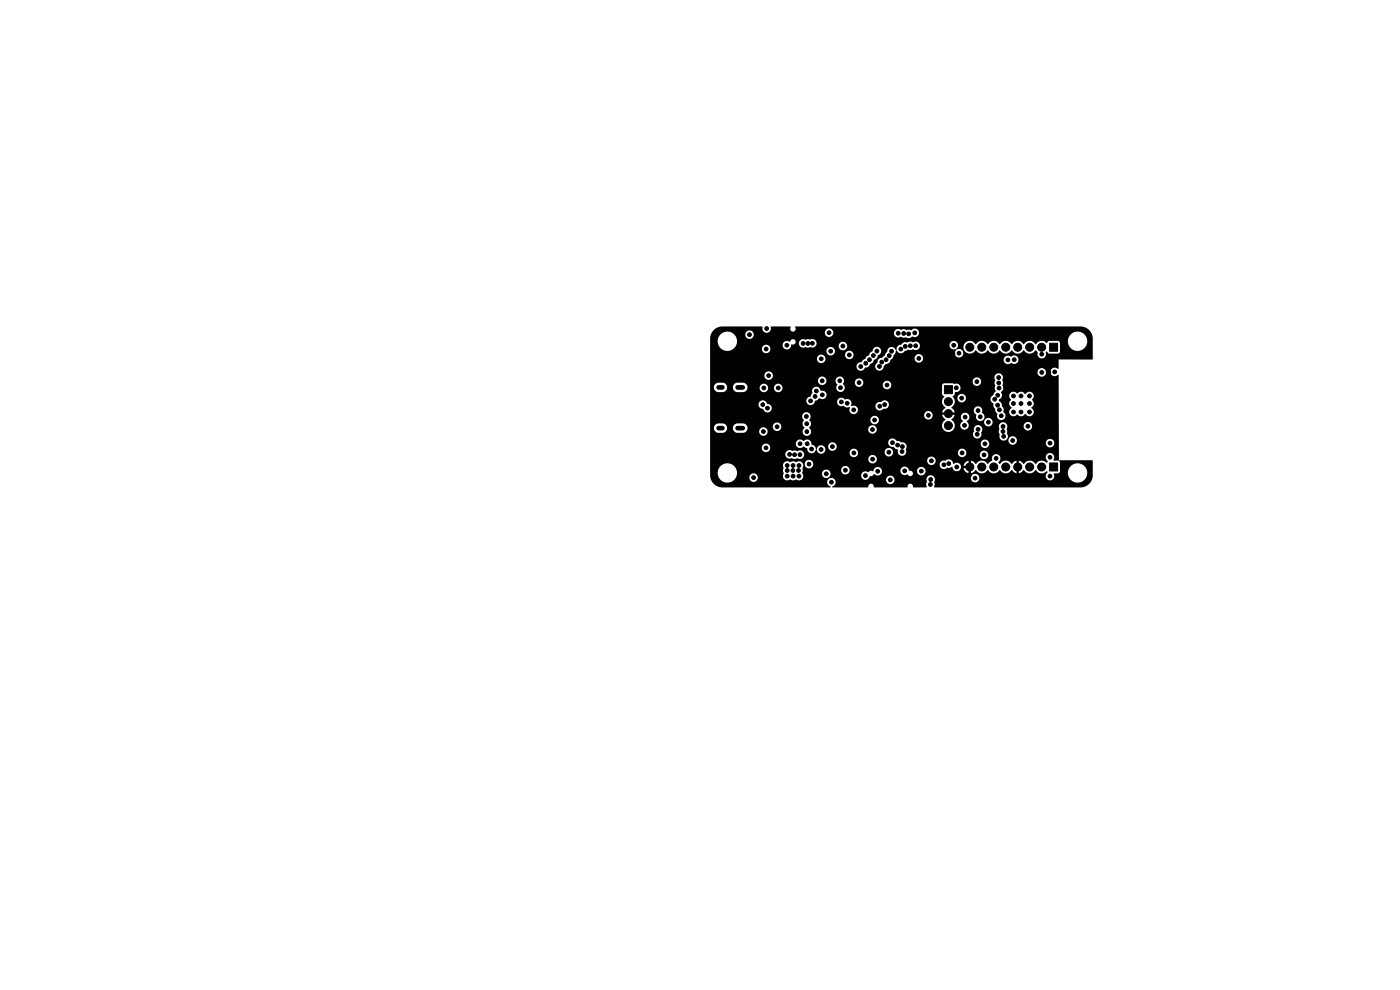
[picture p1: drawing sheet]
<svg xmlns="http://www.w3.org/2000/svg" width="297mm" height="210mm" viewBox="0 0 297 210" stroke-linecap="round" stroke-linejoin="round" font-family="sans-serif">
<path d="M152.5 82.2h.7M152.5 90.8h.7M156.5 82.2h1.1M156.5 90.8h1.1" fill="none" stroke="#000" stroke-width="1"/>
<g fill="#000" stroke="#000" stroke-width=".21">
<path d="M222.7 72.8h1.7v1.7h-1.7zM200.4 81.8h1.6v1.7h-1.6zM222.7 98.2h1.7v1.7h-1.7z"/>
<circle cx="159" cy="71" r=".4"/>
<circle cx="162.5" cy="74" r=".4"/>
<circle cx="162.6" cy="69.7" r=".4"/>
<circle cx="163.1" cy="79.7" r=".4"/>
<circle cx="166.9" cy="73.2" r=".4"/>
<circle cx="170.4" cy="72.8" r=".4"/>
<circle cx="170.8" cy="78.8" r=".4"/>
<circle cx="171.4" cy="72.8" r=".4"/>
<circle cx="172.1" cy="75.1" r=".4"/>
<circle cx="172.3" cy="72.8" r=".4"/>
<circle cx="174.2" cy="76.1" r=".4"/>
<circle cx="175.9" cy="70.6" r=".4"/>
<circle cx="176.2" cy="74.5" r=".4"/>
<circle cx="178.8" cy="73.4" r=".4"/>
<circle cx="180.2" cy="75.3" r=".4"/>
<circle cx="182.6" cy="77.7" r=".4"/>
<circle cx="183.7" cy="77.1" r=".4"/>
<circle cx="184.5" cy="76.3" r=".4"/>
<circle cx="185.3" cy="75.4" r=".4"/>
<circle cx="186" cy="74.5" r=".4"/>
<circle cx="186.6" cy="77.7" r=".4"/>
<circle cx="187.1" cy="76.8" r=".4"/>
<circle cx="188" cy="76.3" r=".4"/>
<circle cx="188.6" cy="75.4" r=".4"/>
<circle cx="189.1" cy="74.5" r=".4"/>
<circle cx="190.6" cy="70.7" r=".4"/>
<circle cx="191.1" cy="74" r=".4"/>
<circle cx="191.7" cy="70.7" r=".4"/>
<circle cx="192" cy="73.5" r=".4"/>
<circle cx="192.8" cy="70.8" r=".4"/>
<circle cx="193.1" cy="73.4" r=".4"/>
<circle cx="194.1" cy="70.6" r=".4"/>
<circle cx="194.3" cy="73.4" r=".4"/>
<circle cx="194.9" cy="76" r=".4"/>
<circle cx="202.2" cy="75" r=".4"/>
<circle cx="202.2" cy="71.6" r=".4"/>
<circle cx="202.3" cy="73.2" r=".4"/>
<circle cx="203.5" cy="74.9" r=".4"/>
<circle cx="205.7" cy="73.7" r=".85"/>
<circle cx="208.3" cy="73.7" r=".85"/>
<circle cx="210.8" cy="73.7" r=".85"/>
<circle cx="213.4" cy="73.7" r=".85"/>
<circle cx="213.8" cy="76.4" r=".4"/>
<circle cx="215.2" cy="76.3" r=".4"/>
<circle cx="215.9" cy="73.7" r=".85"/>
<circle cx="218.4" cy="73.7" r=".85"/>
<circle cx="221" cy="73.7" r=".85"/>
<circle cx="221" cy="79" r=".4"/>
<circle cx="221" cy="75.1" r=".4"/>
<circle cx="222.5" cy="79" r=".4"/>
<circle cx="222.6" cy="70.4" r=".4"/>
<circle cx="223.7" cy="78.9" r=".4"/>
<circle cx="160.3" cy="96.8" r=".4"/>
<circle cx="161.8" cy="85.8" r=".4"/>
<circle cx="162" cy="91.5" r=".4"/>
<circle cx="162.1" cy="82.3" r=".4"/>
<circle cx="162.5" cy="95" r=".4"/>
<circle cx="162.8" cy="86.6" r=".4"/>
<circle cx="164.8" cy="90.5" r=".4"/>
<circle cx="165.1" cy="82.3" r=".4"/>
<circle cx="165.1" cy="94.7" r=".4"/>
<circle cx="167" cy="98.8" r=".4"/>
<circle cx="167" cy="99.8" r=".4"/>
<circle cx="167.5" cy="96.4" r=".4"/>
<circle cx="168.2" cy="99.8" r=".4"/>
<circle cx="168.3" cy="98.8" r=".4"/>
<circle cx="168.6" cy="96.5" r=".4"/>
<circle cx="168.8" cy="87.5" r=".4"/>
<circle cx="169.4" cy="99.8" r=".4"/>
<circle cx="169.5" cy="98.8" r=".4"/>
<circle cx="169.7" cy="96.4" r=".4"/>
<circle cx="169.7" cy="94.1" r=".4"/>
<circle cx="171.1" cy="88.3" r=".4"/>
<circle cx="171.1" cy="89.9" r=".4"/>
<circle cx="171.2" cy="91.6" r=".4"/>
<circle cx="171.2" cy="94.1" r=".4"/>
<circle cx="171.6" cy="98.4" r=".4"/>
<circle cx="172" cy="85" r=".4"/>
<circle cx="172.2" cy="95.3" r=".4"/>
<circle cx="172.9" cy="84.1" r=".4"/>
<circle cx="173.2" cy="82.9" r=".4"/>
<circle cx="174.2" cy="95.4" r=".4"/>
<circle cx="174.3" cy="85.3" r=".4"/>
<circle cx="174.4" cy="82.3" r=".4"/>
<circle cx="174.4" cy="80.8" r=".4"/>
<circle cx="174.4" cy="83.8" r=".4"/>
<circle cx="176.6" cy="94.7" r=".4"/>
<circle cx="177.3" cy="92.1" r=".4"/>
<circle cx="178.2" cy="80.8" r=".4"/>
<circle cx="178.3" cy="82.2" r=".4"/>
<circle cx="178.5" cy="85.3" r=".4"/>
<circle cx="179.3" cy="99.7" r=".4"/>
<circle cx="179.7" cy="85.5" r=".4"/>
<circle cx="181.1" cy="87" r=".4"/>
<circle cx="181.1" cy="96.1" r=".4"/>
<circle cx="182.3" cy="81.2" r=".4"/>
<circle cx="182.3" cy="83.8" r=".4"/>
<circle cx="185.1" cy="91.1" r=".4"/>
<circle cx="185.1" cy="97.4" r=".4"/>
<circle cx="185.5" cy="89.1" r=".4"/>
<circle cx="186.2" cy="100" r=".4"/>
<circle cx="186.6" cy="86.2" r=".4"/>
<circle cx="187.5" cy="83.8" r=".4"/>
<circle cx="187.7" cy="85.8" r=".4"/>
<circle cx="187.7" cy="89" r=".4"/>
<circle cx="188.2" cy="81.7" r=".4"/>
<circle cx="188.6" cy="95.9" r=".4"/>
<circle cx="189.3" cy="93.9" r=".4"/>
<circle cx="190.4" cy="94.4" r=".4"/>
<circle cx="191.4" cy="95.8" r=".4"/>
<circle cx="191.4" cy="94.7" r=".4"/>
<circle cx="191.9" cy="99.9" r=".4"/>
<circle cx="195.4" cy="99.9" r=".4"/>
<circle cx="196.9" cy="88.1" r=".4"/>
<circle cx="197.6" cy="97.8" r=".4"/>
<circle cx="198.2" cy="92" r=".4"/>
<circle cx="200.2" cy="98.6" r=".4"/>
<circle cx="201.2" cy="85.2" r=".85"/>
<circle cx="201.2" cy="87.7" r=".85"/>
<circle cx="201.2" cy="90.3" r=".85"/>
<circle cx="201.3" cy="98.3" r=".4"/>
<circle cx="202.9" cy="82.3" r=".4"/>
<circle cx="203" cy="99.1" r=".4"/>
<circle cx="204" cy="84.5" r=".4"/>
<circle cx="204.1" cy="96.1" r=".4"/>
<circle cx="204.6" cy="90.2" r=".4"/>
<circle cx="204.7" cy="88.5" r=".4"/>
<circle cx="205.7" cy="99.1" r=".85"/>
<circle cx="207.2" cy="81" r=".4"/>
<circle cx="207.3" cy="92.1" r=".4"/>
<circle cx="207.5" cy="87.1" r=".4"/>
<circle cx="207.5" cy="91.1" r=".4"/>
<circle cx="207.9" cy="88.4" r=".4"/>
<circle cx="208.3" cy="99.1" r=".85"/>
<circle cx="208.8" cy="96.5" r=".4"/>
<circle cx="209" cy="94.1" r=".4"/>
<circle cx="209.7" cy="89.6" r=".4"/>
<circle cx="210.8" cy="99.1" r=".85"/>
<circle cx="211" cy="84.7" r=".4"/>
<circle cx="211.3" cy="97.2" r=".4"/>
<circle cx="211.6" cy="86" r=".4"/>
<circle cx="211.7" cy="83.9" r=".4"/>
<circle cx="211.9" cy="80.1" r=".4"/>
<circle cx="211.9" cy="81.2" r=".4"/>
<circle cx="211.9" cy="82.3" r=".4"/>
<circle cx="212" cy="86.9" r=".4"/>
<circle cx="212.4" cy="88.2" r=".4"/>
<circle cx="212.8" cy="91.5" r=".4"/>
<circle cx="212.8" cy="90.5" r=".4"/>
<circle cx="212.9" cy="92.6" r=".4"/>
<circle cx="213.4" cy="99.1" r=".85"/>
<circle cx="214.8" cy="93.4" r=".4"/>
<circle cx="215" cy="87.4" r=".4"/>
<circle cx="215" cy="84" r=".4"/>
<circle cx="215" cy="85.6" r=".4"/>
<circle cx="215.9" cy="99.1" r=".85"/>
<circle cx="216.6" cy="87.4" r=".4"/>
<circle cx="216.6" cy="84" r=".4"/>
<circle cx="216.6" cy="85.6" r=".4"/>
<circle cx="218.1" cy="90.4" r=".4"/>
<circle cx="218.4" cy="87.4" r=".4"/>
<circle cx="218.4" cy="84" r=".4"/>
<circle cx="218.4" cy="85.6" r=".4"/>
<circle cx="218.4" cy="99.1" r=".85"/>
<circle cx="221" cy="99.1" r=".85"/>
<circle cx="222.8" cy="97" r=".4"/>
<circle cx="222.8" cy="94" r=".4"/>
<circle cx="159.9" cy="101.3" r=".4"/>
<circle cx="163.8" cy="101.5" r=".4"/>
<circle cx="167" cy="101" r=".4"/>
<circle cx="168.3" cy="101" r=".4"/>
<circle cx="169.5" cy="101" r=".4"/>
<circle cx="175.3" cy="100.5" r=".4"/>
<circle cx="176.4" cy="102.3" r=".4"/>
<circle cx="183.6" cy="100.9" r=".4"/>
<circle cx="188.9" cy="101.8" r=".4"/>
<circle cx="197.4" cy="102.8" r=".4"/>
<circle cx="197.4" cy="101.7" r=".4"/>
<circle cx="205.7" cy="100.7" r=".4"/>
<circle cx="206.9" cy="101.4" r=".4"/>
<circle cx="222.8" cy="101" r=".4"/>
</g>
<path d="M151.4 70a2.61 2.61 0 0 1 1.9-.7h8.4l.1 .1a.9 .9 0 0 0 1 1.2h12.2v.2a.9 .9 0 0 0 .9 .7 .9 .9 0 0 0 .9-.8h12.8a1.09 1.09 0 0 0 1.6 .8l.4 .1h.6a1.11 1.11 0 0 0 1.4-.2 .93 .93 0 0 0 1.2-.4 .93 .93 0 0 0-.3-1.3 .93 .93 0 0 0-1.3 .4l-.3-.2-.6 .1a1.2 1.2 0 0 0-1.2 0 .9 .9 0 0 0-1-.1 .9 .9 0 0 0-.5 .8h-12.8v-.1a.91 .91 0 0 0-.9-.9 .91 .91 0 0 0-.9 .9h-12.2l.3-.1a1.05 1.05 0 0 0 .4-1.2h4.1l.2 .1a.6 .6 0 0 0 .1 .8 .6 .6 0 0 0 .8-.1 .6 .6 0 0 0 0-.8h60.6a2.6 2.6 0 0 1 2.5 2.6v4.3l-7.2 .1v1.8l-.2 .2a.93 .93 0 0 0-1.3 0 .93 .93 0 0 0 .1 1.3 .93 .93 0 0 0 1.3-.1l.1 18.1-.1 .1h-.9l-.1-.1a.93 .93 0 0 0-.3-1.3 .93 .93 0 0 0-1.3 .3 .93 .93 0 0 0 .4 1.3l-.2 .3a1.62 1.62 0 0 0-2.4 .2 1.48 1.48 0 0 0-2.6 0l-.5-.5-.5-.2v.9h-.4v-.9l-.7 .3-.3 .4a1.57 1.57 0 0 0-2.6 0h-.1a.25 .25 0 0 1-.2-.2 .25 .25 0 0 1 .1-.3 .93 .93 0 0 0 .1-1.3 .93 .93 0 0 0-1.3-.1 .93 .93 0 0 0-.2 1.2l-1 .7a1.48 1.48 0 0 0-2.5 0l-.6-.5-.4-.2v.9h-.5v-.9l-.8 .5-.3 .6h.9v.5h-.9l.3 .6 .6 .4 .2 .1v-.9h.5v.9l.6-.3 .4-.4a1.55 1.55 0 0 0 2.6 0 1.48 1.48 0 0 0 2.5 0 1.48 1.48 0 0 0 2.6 0l.5 .5 .5 .2v-.9h.4v.9l.7-.3 .3-.4a1.55 1.55 0 0 0 2.6 0 1.5 1.5 0 0 0 2.4 .2l.1 .3a.95 .95 0 0 0-.3 1.3 .95 .95 0 0 0 1.3 .3 .95 .95 0 0 0 .4-1.3l1.1-.2h1.8a2.05 2.05 0 0 0 3 1.9 2.05 2.05 0 0 0 .3-3.5 2.05 2.05 0 0 0-3.2 1.3l-.1 .3h-1.8l.2-.3v-1.8l-.2-.5 7-.1 .1 .1v3.1a2.6 2.6 0 0 1-2.6 2.6l-31-.1 .1-1.9h7.7v.2a.91 .91 0 0 0 1.4 .5 .91 .91 0 0 0-.1-1.5 .91 .91 0 0 0-1.3 .8h-7.7a.93 .93 0 0 0-1.3-.5 .93 .93 0 0 0-.4 1.4l-.1 .5v.6h-2.8a.64 .64 0 0 0-.6-.8 .64 .64 0 0 0-.6 .8h-7a.91 .91 0 0 0-.8-.8 .76 .76 0 0 0-.5 .8h-7.6l-.1-.1 .1-.1a.9 .9 0 0 0 .5-1.4h10.9v.2a.91 .91 0 0 0 1.4 .5 .91 .91 0 0 0-.1-1.5 .91 .91 0 0 0-1.3 .8h-10.9a.93 .93 0 0 0-1.5 .1 .93 .93 0 0 0 .6 1.3l-.1 .2h-22.9a2.6 2.6 0 0 1-2.5-2.6v-.5h1.6v.2a2.05 2.05 0 0 0 1.6 1.8 2.05 2.05 0 0 0 2.2-1h2.9v.2a.9 .9 0 0 0 1.1 .7 .9 .9 0 0 0 .6-1.2h5.4v.2a1.04 1.04 0 0 0 1.6 .5 1.23 1.23 0 0 0 1.2 0 .9 .9 0 0 0 1.2 0 .9 .9 0 0 0 .2-1.2h4.1v.2a.9 .9 0 0 0 .8 .7 .9 .9 0 0 0 .9-.5h6.6a.96 .96 0 0 0 .9 .9 .96 .96 0 0 0 1-.8l.5-.1 .3-.4a.93 .93 0 0 0 1.1 .3 .93 .93 0 0 0 .6-.9h3.9a.98 .98 0 0 0 1.5 .7 .58 .58 0 0 0 .9 .3 .58 .58 0 0 0 0-1h1.1l.1 .2a.91 .91 0 0 0 1.4 .6 .91 .91 0 0 0-.2-1.6 .91 .91 0 0 0-1.3 .8h-1.6a.94 .94 0 0 0-1-.9 .94 .94 0 0 0-.9 .9l-3.9-.1a.95 .95 0 0 0-1-.7 .95 .95 0 0 0-.9 .9 .88 .88 0 0 0-1.1 .2 .9 .9 0 0 0-.9-.1 .9 .9 0 0 0-.5 .8h-6.6a.91 .91 0 0 0-.3-1.2h2.6l.1 .2a.91 .91 0 0 0 1.4 .6 .91 .91 0 0 0-.2-1.6 .91 .91 0 0 0-1.3 .8h-2.7a.91 .91 0 0 0-1.3 .8h-4.1l-.1-.1 .1-2h.4a.91 .91 0 0 0 1.3 .9 .91 .91 0 0 0 .2-1.6 .91 .91 0 0 0-1.5 .6v.1h-.4a1.02 1.02 0 0 0-1.5-.4 1.26 1.26 0 0 0-1.2 0 .94 .94 0 0 0-1.2 .1 .94 .94 0 0 0-.2 1.2l-.1 .5 .2 .6-.2 .6h-5.4a.9 .9 0 0 0-1-.6 .9 .9 0 0 0-.7 .9l-2.8-.1a2.06 2.06 0 0 0-1.4-2.9 2.06 2.06 0 0 0-2.5 2h-1.6v-2.9h33.5v.2a.91 .91 0 0 0 .8 .7 .91 .91 0 0 0 1-.5h10.7a.9 .9 0 0 0 1.2 .8h1.4a.95 .95 0 0 0 .7 .8 .95 .95 0 0 0 1-.2h.4l.6-.2a.95 .95 0 0 0 1.2 .9 .95 .95 0 0 0 .5-1.4 .95 .95 0 0 0-1.5-.1 1 1 0 0 0-.6-.9 1 1 0 0 0-1.1 .2 .91 .91 0 0 0-1.2 .9h-1.4l.1-.1a.91 .91 0 0 0 0-1.5 .91 .91 0 0 0-1.3 .8h-10.7v-.2a.91 .91 0 0 0-.8-1.1 .91 .91 0 0 0-1 .9h-33.5v-1h15.9v.2a1 1 0 0 0 1.4 .6l.6 .2 .5-.2a.94 .94 0 0 0 1.3-.2 .94 .94 0 0 0-.1-1.3 .94 .94 0 0 0-1.3 0l-.4-.1h-.6a.9 .9 0 0 0-1.4 .8h-15.9v-1.4h10.9v.2a.9 .9 0 0 0 1.5 .5 .9 .9 0 0 0-.3-1.6l6 .1a.96 .96 0 0 0 .7 .8 .96 .96 0 0 0 1-.3l.7 .3a1.03 1.03 0 0 0 1.5 1l.4-.6h.2a.9 .9 0 0 0 1.4 .7h5.5a.9 .9 0 0 0 1 .9 .9 .9 0 0 0 .8-1.1h5.7v.2a.91 .91 0 0 0 1.4 .5 .91 .91 0 0 0-.1-1.5 .91 .91 0 0 0-1.3 .8h-5.7a.91 .91 0 0 0-1-.7 .91 .91 0 0 0-.8 .9l-5.4-.1a.9 .9 0 0 0 0-1.3h.9v.2a.9 .9 0 0 0 1.5 .5 .9 .9 0 0 0-.2-1.5h11.4v.2a1.1 1.1 0 0 0 1.2 .7l.4 .4 .5 .2a.92 .92 0 0 0 .5 1.2 .92 .92 0 0 0 1.2-.5h11v.2a.9 .9 0 0 0 .8 .7 .9 .9 0 0 0 .9-.5h3v.2a.91 .91 0 0 0 1.4 .5 .91 .91 0 0 0-.1-1.5 .91 .91 0 0 0-1.3 .8l-3-.1a.91 .91 0 0 0-.6-1.2 .91 .91 0 0 0-1.1 .9h-11v-.8a.89 .89 0 0 0-.1-1.2h15.9l.1 .2a.91 .91 0 0 0 1.4 .6 .91 .91 0 0 0-.2-1.6 .91 .91 0 0 0-1.3 .8h-15.9l-1.4-.5a.76 .76 0 0 1-.9-.5 .91 .91 0 0 0-1.4 .8h-11.5a.91 .91 0 0 0-1.2 .8h-.9a.97 .97 0 0 0-1.6 .6l-.1-.1a.9 .9 0 0 0-.9-.9 1.06 1.06 0 0 0-.6-1 1.06 1.06 0 0 0-1.2 .3 .92 .92 0 0 0-1-.3 .92 .92 0 0 0-.6 .8h-6.2a.91 .91 0 0 0-1 .9h-10.9v-4.1h.7l.3 .5 .4 .4h1.2a.99 .99 0 0 0 .9-.9h1.3l.2 .5 .7 .4h1.4l.5-.3h2.7l.1 .2a.91 .91 0 0 0 1.4 .6 .91 .91 0 0 0-.2-1.6 .91 .91 0 0 0-1.3 .8h-2.7l.2-.3v-.7h5.4a.9 .9 0 0 0 1.3 .8 .9 .9 0 0 0 .2-1.5 .9 .9 0 0 0-1.4 .5l-.1 .2h-5.4l-.3-.4-.3-.2-1.5-.1a1 1 0 0 0-.9 1.1l-1.2-.1a1.01 1.01 0 0 0-.9-1h-1a1 1 0 0 0-1 1.1h-.7v-2.6h19.5l.1 .6a.34 .34 0 0 1 .3 .3 .34 .34 0 0 1-.3 .3 1.09 1.09 0 0 0 .4 1.3 .92 .92 0 0 0-.2 1.3 .92 .92 0 0 0 1.4 0h34.5v.2a.94 .94 0 0 0 1.3 .7 .94 .94 0 0 0 .5-1.3l.1-.2h3.6l.2 .7a.92 .92 0 0 0 .1 .9 .92 .92 0 0 0 .9 .3h.8v.2a.9 .9 0 0 0 .7 .7 .9 .9 0 0 0 .9-.3h6.4v.2a.91 .91 0 0 0 1.4 .5 .91 .91 0 0 0-.1-1.5 .91 .91 0 0 0-1.3 .8h-6.3a.91 .91 0 0 0-.5-1.4 .91 .91 0 0 0-1.2 .8h-.8a.96 .96 0 0 0 .5-1.5l-.1-.9 .2-.6h3.5v.2a.91 .91 0 0 0 1.4 .5 .91 .91 0 0 0-.1-1.5 .91 .91 0 0 0-1.3 .8h-3.5v-.1a.93 .93 0 0 0-1.3-.6 .93 .93 0 0 0-.4 1.3l-.1 .5h-3.6a.93 .93 0 0 0-.9-1.3 .93 .93 0 0 0-.8 1.3l-.2 .6h-34.5l.2-.5-.2-.5 12.3 .1a.9 .9 0 0 0 1.4 .6 .9 .9 0 0 0-.2-1.5h14.4l.1 .2a1.35 1.35 0 0 0 1.4 1.1 1.35 1.35 0 0 0 1.3-1.4h1.1v.2a.9 .9 0 0 0 1.4 .6 .9 .9 0 0 0 .1-1.4h3.6v.1a.91 .91 0 0 0 1.4 .6 .91 .91 0 0 0-.1-1.6 .91 .91 0 0 0-1.3 .9h-3.6l-.1-.2a.94 .94 0 0 0 .4-1.5 .94 .94 0 0 0-1.5 0 .94 .94 0 0 0 .3 1.4l-.4 .4-.2 .5h-1.1l-.2-.6-.6-.6 .6-.6 .1-.4h-.9v-.5h.9l-.1-.4h4.2l.1 .5 .4 .4a.92 .92 0 0 0 .5 1.2 .92 .92 0 0 0 1.2-.5 .92 .92 0 0 0-.5-1.2 .91 .91 0 0 0-.6-1.3 .91 .91 0 0 0-1.1 .9h-4.2l-.5-.7a1.35 1.35 0 0 0 .4-1.9h.8a.9 .9 0 0 0 .8 .9 .9 .9 0 0 0 1-.7h5.2l.2 .5 .5 .4a1.08 1.08 0 0 0 .3 1.2l.2 .7a.66 .66 0 0 1 .2 .9 .91 .91 0 0 0 1.4 .5 .91 .91 0 0 0 0-1.5h1.2v.2a.99 .99 0 0 0 1.7 .3 1.02 1.02 0 0 0 1.7-.1 .95 .95 0 0 0 1.5 .2 .95 .95 0 0 0-.2-1.5 1.05 1.05 0 0 0 .1-1.7 .95 .95 0 0 0 0-1.5 .95 .95 0 0 0-1.4 .3h-.1a1 1 0 0 0-1.6-.1 .94 .94 0 0 0-1.5-.1 .94 .94 0 0 0 .2 1.4l-.1 .1a.98 .98 0 0 0 .2 1.6l-.3 .4-.2 .5-1.2-.1a1.07 1.07 0 0 0-.4-1.2 1.2 1.2 0 0 0-.6-1.1l.1-.3a.98 .98 0 0 0 .3-1.5 1.05 1.05 0 0 0 .4-1.5l.1-.5-.2-.5a.95 .95 0 0 0-.1-1.3 .95 .95 0 0 0-1.3 .1 .95 .95 0 0 0-.1 1.2l-.1 .5 .2 .7a.94 .94 0 0 0 .1 1l-.6 .9-.4 .4-.2 .5h-5.2a.9 .9 0 0 0-.8-1.1 .9 .9 0 0 0-1 .9h-.8l-.2-.5a.64 .64 0 0 0 .5-.8 .95 .95 0 0 0 1.2-1 .95 .95 0 0 0-1.4-.8l-.3-.1h-1.8l-.3 .2-.2 .3 .1 1.8 .4 .4a1.6 1.6 0 0 0 .3 2.5l-.6 .6-.1 .4h.9v.5h-.9l.1 .4 .6 .6-.6 .6-.2 .7h-14.4a.9 .9 0 0 0-1.2 .8h-12.3l-.3-.3a1.05 1.05 0 0 0 .1-1.7h12.9l.1 .2a.91 .91 0 0 0 1.4 .5 .91 .91 0 0 0-.2-1.5 .91 .91 0 0 0-1.3 .8h-12.9l.3-.6-.1-.4h24.1a.9 .9 0 0 0 1.3 .8 .9 .9 0 0 0 .2-1.5 .9 .9 0 0 0-1.4 .5l-.1 .2-24.1-.1a.9 .9 0 0 0-1-.6 .9 .9 0 0 0-.7 .9h-19.5v-2.5h10.2v.2a1.26 1.26 0 0 0 1 .8 .93 .93 0 0 0 1.2 .6 .93 .93 0 0 0 .6-1.1 .93 .93 0 0 0-1-.7l-.4-.6h8.8a.9 .9 0 0 0 .7 .9 .9 .9 0 0 0 1-.6h4.8v.2a1.06 1.06 0 0 0 1.4 .6 1.18 1.18 0 0 0 1.3 .3 .94 .94 0 0 0 .1 1.2 .94 .94 0 0 0 1.3 0 .94 .94 0 0 0 0-1.3l-.1-.1h4.1a.96 .96 0 0 0 .7 .8 .96 .96 0 0 0 1-.3 .93 .93 0 0 0 1.1-1.3 .93 .93 0 0 0-1.6-.1 .9 .9 0 0 0-1.2 .9l-5.2-.1a1.03 1.03 0 0 0-.1-1.2 1.03 1.03 0 0 0-1.2-.2 .9 .9 0 0 0-1-.3 .9 .9 0 0 0-.6 .9h-4.8l.1-.3 .5-.1 .4-.4a.94 .94 0 0 0 1.6-.6 .94 .94 0 0 0-1.3-1.1 .94 .94 0 0 0-1.2-.7 .94 .94 0 0 0-.6 1.3l-.2 .3a.47 .47 0 0 1-.6 .6l-.4 .4v.3h-8.8a.9 .9 0 0 0-1.4 .8h-10.2v-3.6h.7l.3 .6 .4 .3 1.2 .1a.99 .99 0 0 0 .9-1h1.3l.2 .6 .5 .3 1.4 .1a.99 .99 0 0 0 1-.9h2.5l.1 .2a.91 .91 0 0 0 .9 .7 .91 .91 0 0 0 .9-.9h1.2v.2a.91 .91 0 0 0 1.5 .5 .91 .91 0 0 0-.2-1.5 .91 .91 0 0 0-1.3 .8h-1.2l-.1-.2a.91 .91 0 0 0-.9-.7 .91 .91 0 0 0-.9 .9h-2.5v-.2a1.01 1.01 0 0 0-.9-.9h-1.3a1 1 0 0 0-.9 1l-1.2-.1a1.01 1.01 0 0 0-.9-.9h-1a1 1 0 0 0-1 1h-.7v-1.4h22.8v.2a.91 .91 0 0 0 1 .7 .91 .91 0 0 0 .8-.9h2l.1 .5a.42 .42 0 0 1 .3 .4 .42 .42 0 0 1-.3 .4 .92 .92 0 0 0 1.3 .9 .92 .92 0 0 0 .1-1.6l.2-.2h2.3a.9 .9 0 0 0 .7 .8 .9 .9 0 0 0 1-.3h4.3v.2a.9 .9 0 0 0 1.4 .5 .9 .9 0 0 0 0-1.4h17.6l.1 .2a.91 .91 0 0 0 1.4 .5 .91 .91 0 0 0-.2-1.6 .91 .91 0 0 0-1.3 .9l-17.7-.1a.91 .91 0 0 0-1.3 .8h-4.3l.1-.2a.91 .91 0 0 0-.7-1.2 .91 .91 0 0 0-1.1 .9l-2.3-.1a.91 .91 0 0 0-.7-1.2 .91 .91 0 0 0-1 .9h-2v-.2a.91 .91 0 0 0-1-.7 .91 .91 0 0 0-.8 .9h-22.8v-1.1h11.5v.2a.9 .9 0 0 0 1.3 .6 .9 .9 0 0 0 .2-1.5l56.4 .1a.91 .91 0 0 0 1.5 .6 .91 .91 0 0 0-.2-1.6 .91 .91 0 0 0-1.3 .9l-56.6-.1a.91 .91 0 0 0-1.3 .8h-11.5v-2h31v.2a.97 .97 0 0 0 .9 .7 .97 .97 0 0 0 1-.6l.7-.3h1.4v.2a.94 .94 0 0 0 1.1 .7 .94 .94 0 0 0 .7-1l.4-.4 .7-.2 .3-.7 .4-.3h4.7v.2a.9 .9 0 0 0 .9 .7 .9 .9 0 0 0 .9-.5h17.1a1.02 1.02 0 0 0 1.7 .6 .93 .93 0 0 0 1.3-.2 .93 .93 0 0 0-.2-1.3 .93 .93 0 0 0-1.3 .2 .91 .91 0 0 0-1-.2 .91 .91 0 0 0-.5 .9h-17.1v-.2a.91 .91 0 0 0-.8-1.1 .91 .91 0 0 0-1 .9h-4.7l.9-1.7a1.02 1.02 0 0 0 .9 .6 1.02 1.02 0 0 0 .9-.5l1.7-.3a.92 .92 0 0 0 1 0 .92 .92 0 0 0 .5-.9l6.2 .1a1.02 1.02 0 0 0 1.5 .8v.1a.91 .91 0 0 0 0 1.5 .91 .91 0 0 0 1.4-.6 .91 .91 0 0 0-1.1-1l-.3-.1 .2-.3h1.3a1.41 1.41 0 0 0 1.1 1.3 1.41 1.41 0 0 0 1.5-.7 1.48 1.48 0 0 0 2.6 0 1.48 1.48 0 0 0 2.5 0 1.48 1.48 0 0 0 2.6 0 1.48 1.48 0 0 0 2.5 0 1.48 1.48 0 0 0 2.5 0l.4 .4a.96 .96 0 0 0 .9 1.3 .96 .96 0 0 0 .9-1.3l.2-.2 .5 .5h1.8l.3-.1 .2-.3v-1.8l-.4-.5h2l.1 .6a2.05 2.05 0 0 0 3.3 1.1 2.05 2.05 0 0 0-.4-3.4 2.05 2.05 0 0 0-3 1.7h-3.9l-.5 .5a1.51 1.51 0 0 0-2.4 .2 1.48 1.48 0 0 0-2.6 0 1.48 1.48 0 0 0-2.5 0 1.48 1.48 0 0 0-2.5 0 1.48 1.48 0 0 0-2.6 0 1.48 1.48 0 0 0-2.5 0 1.39 1.39 0 0 0-1.6-.7 1.39 1.39 0 0 0-1 1.4l-1.2-.1a.91 .91 0 0 0-.7-1.3 .91 .91 0 0 0-1.1 .9h-6.3a1.01 1.01 0 0 0-1.5-.6 1.07 1.07 0 0 0-1.2 .1 1.04 1.04 0 0 0-1.3 .4 1.04 1.04 0 0 0-.9 1.1h-.2a.95 .95 0 0 0-1.1-.6 .95 .95 0 0 0-.7 1.1l-.3 .2a1 1 0 0 1-.6 .9l-.1 .1a1.01 1.01 0 0 0-1.1 1.1l-.4 .4v.3h-1.4l.3-.5a1.14 1.14 0 0 0 .8-.9h.2a.97 .97 0 0 0 .6-.9 .95 .95 0 0 0 .7-1.1 .95 .95 0 0 0-1.1-.8 .95 .95 0 0 0-.8 1 .95 .95 0 0 0-.6 .9l-.6 .2-.3 .6-.6 .3a.65 .65 0 0 1-.8 .5l-.3 .4-.1 .3h-31v-1.6h22.6a.91 .91 0 0 0 1.3 .8 .91 .91 0 0 0 .2-1.5 .91 .91 0 0 0-1.5 .5v.2h-22.6v-3.8h1.6l.1 .9a2.05 2.05 0 0 0 3.1 .8h6.1v.2a.9 .9 0 0 0 .8 .7 .9 .9 0 0 0 .9-.4l12 .1a.9 .9 0 0 0 1.3 .7h2.7v.2a.91 .91 0 0 0 1.4 .5 .91 .91 0 0 0-.1-1.5 .91 .91 0 0 0-1.3 .8h-2.6a.91 .91 0 0 0 0-1.6 .91 .91 0 0 0-1.4 .8h-12l.1-.1a.91 .91 0 0 0-.5-1.2h3.1v.2a.94 .94 0 0 0 1.1 .7 .94 .94 0 0 0 .8-1l1.6-.3a.98 .98 0 0 0 1.4 .8l1.5 .1 .6-.3h4.9v.2a.91 .91 0 0 0 1.5 .5 .91 .91 0 0 0-.2-1.5 .91 .91 0 0 0-1.3 .8h-4.8a.94 .94 0 0 0-.1-1.2 .94 .94 0 0 0-1.2-.2l-.5-.1-.4 .2a.92 .92 0 0 0-1.4 .7h-.8a.61 .61 0 0 0-.4-.8 .61 .61 0 0 0-.7 .5h-.1a.9 .9 0 0 0-1-.1 .9 .9 0 0 0-.5 .8h-3.2a.91 .91 0 0 0-1.2 .8h-6.1h.1a2.05 2.05 0 0 0 .2-3h2.3v.2a.91 .91 0 0 0 1.5 .5 .91 .91 0 0 0-.2-1.5 .91 .91 0 0 0-1.3 .8h-2.3l-.8-.5-1-.1-.5 .1-.7 .5-.3 .5-.2 .8h-1.6v-.5a2.58 2.58 0 0 1 .7-1.8z" fill="#000"/>
</svg>
